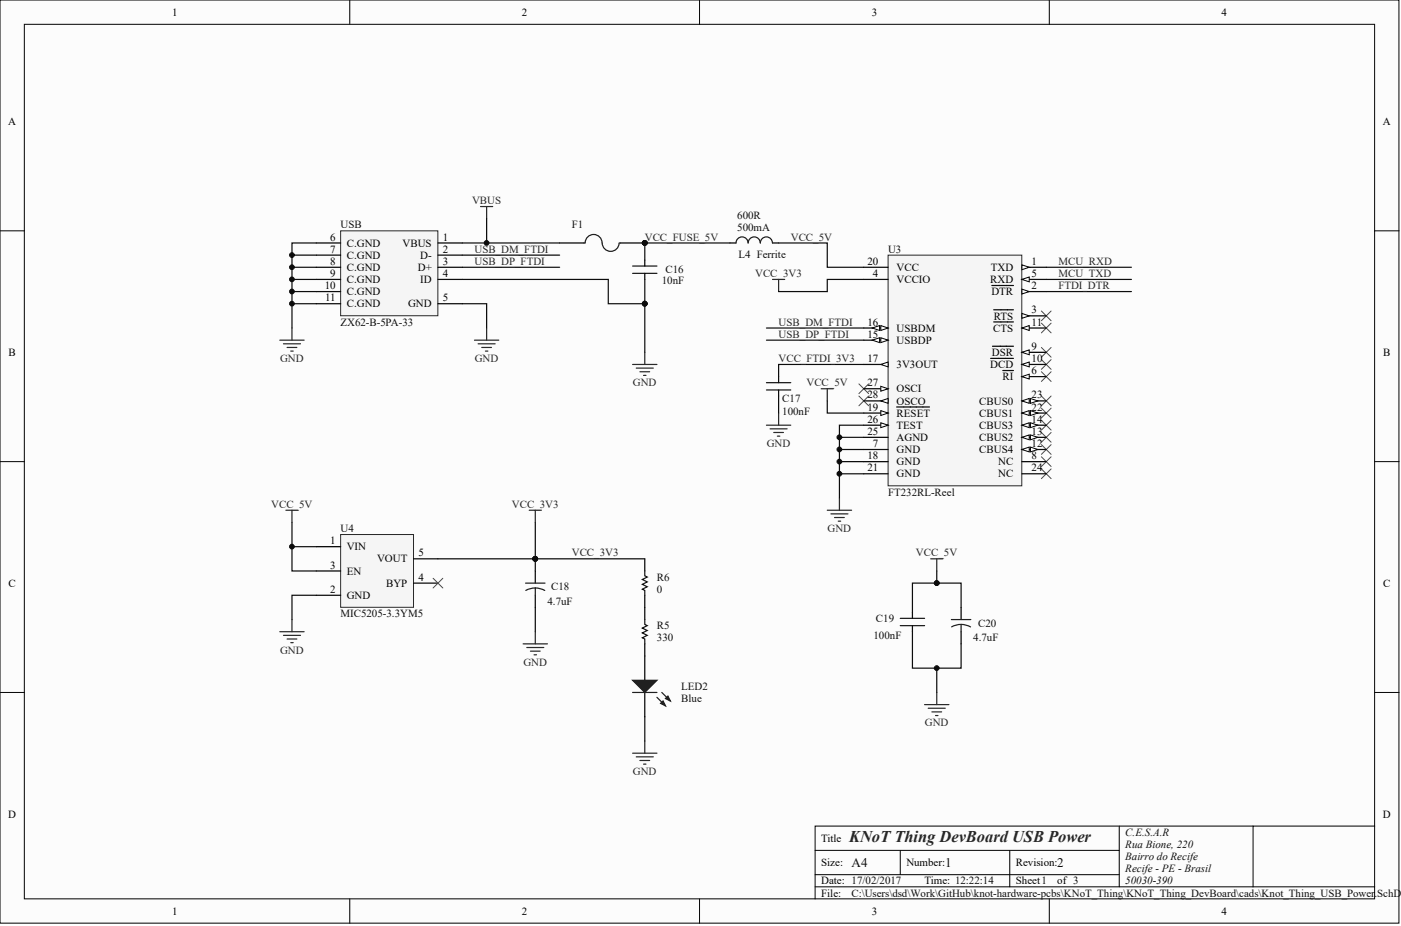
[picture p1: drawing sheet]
<svg xmlns="http://www.w3.org/2000/svg" width="486mm" height="322mm" viewBox="0 0 486 322" stroke-linecap="round" stroke-linejoin="round" font-family="sans-serif">
<defs><g id="words">
<text font-size="5.7" fill="#262626" x="294.9" y="292.5">KNoT Thing DevBoard USB Power</text>
<g font-size="4.6" fill="#0e0e0e">
<text x="295.7" y="301.2">A4</text>
<text x="328.2" y="301.2">1</text>
<text x="367.1" y="301.2">2</text>
</g>
<g font-size="3.8">
<text x="59.8" y="5.5">1</text>
<text x="181.2" y="5.5">2</text>
<text x="302.7" y="5.5">3</text>
<text x="424.1" y="5.5">4</text>
<text x="2.8" y="43.5">A</text>
<text x="480.2" y="43.5">A</text>
<text x="114.7" y="83.6">6</text>
<text x="153.8" y="83.6">1</text>
<text x="114.7" y="87.8">7</text>
<text x="120.4" y="85.7">C.GND</text>
<text x="120.4" y="89.9">C.GND</text>
<text x="139.8" y="85.7">VBUS</text>
<text x="146" y="89.9">D-</text>
<text x="153.8" y="87.8">2</text>
<text x="114.7" y="92">8</text>
<text x="120.4" y="94.1">C.GND</text>
<text x="145.1" y="94.1">D+</text>
<text x="153.8" y="92">3</text>
<text x="301.2" y="92">20</text>
<text x="311.3" y="94.1">VCC</text>
<text x="344" y="94.1">TXD</text>
<text x="358.2" y="92">1</text>
<text x="112.8" y="100.5">10</text>
<text x="114.7" y="96.2">9</text>
<text x="120.4" y="98.4">C.GND</text>
<text x="146" y="98.4">ID</text>
<text x="153.8" y="96.2">4</text>
<text x="303.1" y="96.2">4</text>
<text x="311.3" y="98.4">VCCIO</text>
<text x="343.8" y="98.4">RXD</text>
<text x="358.2" y="96.2">5</text>
<text x="358.2" y="100.5">2</text>
<text x="112.9" y="104.7">11</text>
<text x="120.4" y="102.6">C.GND</text>
<text x="120.4" y="106.8">C.GND</text>
<text x="141.7" y="106.8">GND</text>
<text x="153.8" y="104.7">5</text>
<text x="344.2" y="102.6">DTR</text>
<text x="301.2" y="113.1">16</text>
<text x="345.1" y="111">RTS</text>
<text x="358.2" y="113.1">11</text>
<text x="358.2" y="108.9">3</text>
<text x="301.2" y="117.3">15</text>
<text x="311.3" y="119.5">USBDP</text>
<text x="311.3" y="115.2">USBDM</text>
<text x="344.9" y="115.2">CTS</text>
<text x="3" y="123.7">B</text>
<text x="301.2" y="125.8">17</text>
<text x="344.5" y="123.7">DSR</text>
<text x="358.2" y="121.6">9</text>
<text x="358.2" y="125.8">10</text>
<text x="480.3" y="123.7">B</text>
<text x="311.3" y="127.9">3V3OUT</text>
<text x="343.8" y="127.9">DCD</text>
<text x="358.2" y="130">6</text>
<text x="301.2" y="134.2">27</text>
<text x="311.3" y="136.3">OSCI</text>
<text x="348.1" y="132.1">RI</text>
<text x="301.2" y="142.7">19</text>
<text x="301.2" y="138.4">28</text>
<text x="311.3" y="140.6">OSCO</text>
<text x="340" y="140.6">CBUS0</text>
<text x="358.2" y="142.7">22</text>
<text x="358.2" y="138.4">23</text>
<text x="301.2" y="146.9">26</text>
<text x="311.3" y="144.8">RESET</text>
<text x="311.3" y="149">TEST</text>
<text x="340" y="149">CBUS3</text>
<text x="340" y="144.8">CBUS1</text>
<text x="358.2" y="146.9">14</text>
<text x="301.2" y="151.1">25</text>
<text x="303.1" y="155.3">7</text>
<text x="311.3" y="153.2">AGND</text>
<text x="340" y="153.2">CBUS2</text>
<text x="358.2" y="155.3">12</text>
<text x="358.2" y="151.1">13</text>
<text x="301.2" y="159.6">18</text>
<text x="311.3" y="157.4">GND</text>
<text x="311.3" y="161.7">GND</text>
<text x="340" y="157.4">CBUS4</text>
<text x="346.6" y="161.7">NC</text>
<text x="358.2" y="159.6">8</text>
<text x="301.2" y="163.8">21</text>
<text x="311.3" y="165.9">GND</text>
<text x="346.6" y="165.9">NC</text>
<text x="358.2" y="163.8">24</text>
<text x="114.7" y="189.1">1</text>
<text x="120.4" y="191.2">VIN</text>
<text x="114.7" y="197.5">3</text>
<text x="130.9" y="195.4">VOUT</text>
<text x="145.3" y="193.3">5</text>
<text x="3" y="203.9">C</text>
<text x="120.4" y="199.6">EN</text>
<text x="134.1" y="203.9">BYP</text>
<text x="145.3" y="201.8">4</text>
<text x="480.3" y="203.9">C</text>
<text x="114.7" y="206">2</text>
<text x="120.4" y="208.1">GND</text>
<text x="2.8" y="284.1">D</text>
<text x="480.2" y="284.1">D</text>
<text x="285.1" y="292.5">Title</text>
<text x="285.1" y="300.9">Size:</text>
<text x="314.7" y="300.9">Number:</text>
<text x="352.7" y="300.9">Revision:</text>
<text x="285.1" y="307.3">Date: 17/02/2017</text>
<text x="285.1" y="311.5">File:</text>
<text x="321.1" y="307.3">Time: 12:22:14</text>
<text x="352.7" y="307.3">Sheet1</text>
<text x="367.1" y="307.3">of 3</text>
<text x="59.8" y="317.8">1</text>
<text x="181.2" y="317.8">2</text>
<text x="302.7" y="317.8">3</text>
<text x="424.1" y="317.8">4</text>
</g>
<g font-size="3.8" fill="#262626">
<text x="163.9" y="70.9">VBUS</text>
<text x="223.9" y="83.6">VCC_FUSE_5V</text>
<text x="274.6" y="83.6">VCC_5V</text>
<text x="164.8" y="87.8">USB_DM_FTDI</text>
<text x="164.8" y="92">USB_DP_FTDI</text>
<text x="367.5" y="92">MCU_RXD</text>
<text x="262.2" y="96.2">VCC_3V3</text>
<text x="367.5" y="96.2">MCU_TXD</text>
<text x="367.5" y="100.5">FTDI_DTR</text>
<text x="270.4" y="113.1">USB_DM_FTDI</text>
<text x="270.4" y="117.3">USB_DP_FTDI</text>
<text x="97.2" y="125.8">GND</text>
<text x="164.8" y="125.8">GND</text>
<text x="270.4" y="125.8">VCC_FTDI_3V3</text>
<text x="219.8" y="134.2">GND</text>
<text x="280" y="134.2">VCC_5V</text>
<text x="266.2" y="155.3">GND</text>
<text x="94.2" y="176.4">VCC_5V</text>
<text x="177.7" y="176.4">VCC_3V3</text>
<text x="287.3" y="184.9">GND</text>
<text x="198.5" y="193.3">VCC_3V3</text>
<text x="318.1" y="193.3">VCC_5V</text>
<text x="97.2" y="227.1">GND</text>
<text x="181.7" y="231.3">GND</text>
<text x="321.1" y="252.4">GND</text>
<text x="219.8" y="269.3">GND</text>
</g>
<g font-size="3.8" fill="#0e0e0e">
<text x="256" y="76">600R</text>
<text x="118.3" y="79.4">USB</text>
<text x="198.5" y="79.4">F1</text>
<text x="256" y="80.2">500mA</text>
<text x="256.4" y="89.5">L4 Ferrite</text>
<text x="308.4" y="87.8">U3</text>
<text x="231.1" y="95">C16</text>
<text x="229.8" y="98.8">10nF</text>
<text x="118.3" y="113.1">ZX62-B-5PA-33</text>
<text x="271.6" y="139.7">C17</text>
<text x="271.6" y="144.4">100nF</text>
<text x="308.4" y="172.2">FT232RL-Reel</text>
<text x="118.3" y="184.9">U4</text>
<text x="228.1" y="201.8">R6</text>
<text x="191.4" y="205.1">C18</text>
<text x="228.1" y="206">0</text>
<text x="118.3" y="214.4">MIC5205-3.3YM5</text>
<text x="190.1" y="210.2">4.7uF</text>
<text x="228.1" y="218.6">R5</text>
<text x="304.2" y="216.1">C19</text>
<text x="339.6" y="217.8">C20</text>
<text x="228.1" y="222.9">330</text>
<text x="303.3" y="222">100nF</text>
<text x="338" y="222.9">4.7uF</text>
<text x="236.6" y="239.7">LED2</text>
<text x="236.6" y="244">Blue</text>
<text x="390.8" y="290.4">C.E.S.A.R</text>
<text x="390.8" y="294.6">Rua Bione, 220</text>
<text x="390.8" y="298.8">Bairro do Recife</text>
<text x="390.8" y="303.1">Recife - PE - Brasil</text>
<text x="295.7" y="311.5">C:\Users\dsd\Work\GitHub\knot-hardware-pcbs\KNoT_Thing\KNoT_Thing_DevBoard\cads\Knot_Thing_USB_Power.SchDo</text>
<text x="390.8" y="307.3">50030-390</text>
</g>
</g></defs>
<g fill="#fcfcfc" stroke="#000" stroke-width=".35">
<path d="M0 0h485.8v320.7h-485.8z"/>
<path d="M8.4 8.4h468.9v303.9h-468.9z"/>
</g>
<g fill="none" stroke="#000" stroke-width=".35">
<path d="M121.5 0v8.4M242.9 0v8.4M364.4 0v8.4M0 80.2h8.4M477.4 80.2h8.4M0 160.4h8.4M477.4 160.4h8.4M0 240.6h8.4M477.4 240.6h8.4M283 295.5h105.6M312.6 295.5v8.4M350.6 295.5v12.6"/>
<path d="M388.6 287v21.1M435.1 287h-152.1v25.3M477.4 287h-42.3v21.1M121.5 312.3v8.5M242.9 312.3v8.5M283 308.1h194.4M283 303.9h105.6M364.4 312.3v8.5"/>
</g>
<g fill="none" stroke="#262626" stroke-width=".42">
<path d="M166.9 71.8h4.2M169 71.8v4.2M268.2 97.1h4.3M270.4 97.1v4.2M97.2 118.2h8.4M98.4 119.5h5.9M101.4 114v4.2M164.8 118.2h8.4M166 119.5h5.9M169 114v4.2M99.7 120.7h3.4M101 122h.8"/>
<path d="M167.3 120.7h3.4M168.6 122h.8M219.7 126.6h8.4M220.9 127.9h6M222.2 129.2h3.4M223.5 130.4h.8M223.9 122.4v4.2M266.1 147.7h8.5M267.4 149h5.9M268.7 150.3h3.4M269.9 151.5h.9M270.4 143.5v4.2"/>
<path d="M99.3 177.3h4.2M101.4 177.3v4.2M183.8 177.3h4.2M185.9 177.3v4.2M287.3 177.3h8.4M288.5 178.5h5.9M289.8 179.8h3.4M291.5 173.1v4.2M291.1 181.1h.8M323.2 194.2h4.2M325.3 194.2v4.2M97.2 219.5h8.4"/>
<path d="M101.4 215.3v4.2M185.9 219.5v4.2M98.4 220.8h5.9M99.7 222h3.4M101 223.3h.8M181.6 223.7h8.5M182.9 225h5.9M184.2 226.2h3.4M185.5 227.5h.8M321.1 244.8h8.4M322.3 246.1h5.9M323.6 247.3h3.4"/>
<path d="M324.9 248.6h.8M325.3 240.6v4.2"/>
</g>
<g fill="none" stroke="#0e0e0e" stroke-width=".42">
<path d="M169 76v8.4M101.4 88.6h8.4M101.4 92.9h8.4M101.4 97.1h8.4M109.8 84.4h-8.4v29.6M160.5 88.6h33.8M160.5 92.9h33.8M363.3 92.9h29.6M363.3 97.1h29.6M101.4 101.3h8.4M101.4 105.5h8.4M160.5 105.5h8.5v8.5"/>
<path d="M223.9 105.5v16.9M270.4 137.6v5.9M299.9 126.6h-29.5v4.3M291.5 152h8.4M291.5 156.2h8.4M299.9 147.7h-8.4v25.4M291.5 160.4h8.4M291.5 164.6h8.4M101.4 181.5v16.9h8.4M101.4 189.9h8.4M152.1 194.2h33.8M185.9 181.5v16.9"/>
<path d="M325.3 198.4v4.2h-8.5v10.1M109.8 206.8h-8.4v8.5M185.9 211v8.5M316.8 219.5v12.6h16.9v-8.4M325.3 202.6h8.4v8.4M325.3 232.1v8.5"/>
</g>
<g fill="#0e0e0e" stroke="#0e0e0e" stroke-width=".35">
<circle cx="101.4" cy="88.6" r=".82"/>
<circle cx="101.4" cy="92.8" r=".82"/>
<circle cx="101.4" cy="97.1" r=".82"/>
<circle cx="101.4" cy="101.3" r=".82"/>
<circle cx="101.4" cy="105.5" r=".82"/>
<circle cx="169" cy="84.4" r=".82"/>
<circle cx="101.4" cy="189.9" r=".82"/>
<circle cx="185.9" cy="194.1" r=".82"/>
<circle cx="291.5" cy="151.9" r=".82"/>
<circle cx="291.5" cy="156.2" r=".82"/>
<circle cx="291.5" cy="160.4" r=".82"/>
<circle cx="291.5" cy="164.6" r=".82"/>
<circle cx="325.3" cy="202.6" r=".82"/>
<circle cx="325.3" cy="232.1" r=".82"/>
<circle cx="223.9" cy="105.5" r=".82"/>
</g>
<path d="M266.1 135.5h8.5M266.1 133h8.5M312.6 217.4h8.5M312.6 214.8h8.5" fill="none" stroke="#141414" stroke-width=".42"/>
<path d="M270.4 130.9v2.1M270.4 135.5v2.1M316.8 212.7v2.1M316.8 217.4v2.1" fill="none" stroke="#000" stroke-width=".42"/>
<g fill="none" stroke="#4c4c4c" stroke-width=".35">
<path d="M361.6 112.3l3.4 3.4M361.6 108.1l3.4 3.3M365 112.3l-3.4 3.4M365 108.1l-3.4 3.3M298.2 133.4l3.4 3.4M298.2 137.6l3.4 3.4M301.6 133.4l-3.4 3.4M301.6 137.6l-3.4 3.4M361.6 120.7l3.4 3.4M361.6 124.9l3.4 3.4M361.6 129.2l3.4 3.3M361.6 137.6l3.4 3.4"/>
<path d="M365 120.7l-3.4 3.4M365 124.9l-3.4 3.4M365 129.2l-3.4 3.3M365 137.6l-3.4 3.4M361.6 141.8l3.4 3.4M361.6 146l3.4 3.4M361.6 150.3l3.4 3.3M361.6 154.5l3.4 3.4M361.6 158.7l3.4 3.4M365 141.8l-3.4 3.4M365 146l-3.4 3.4M365 150.3l-3.4 3.3"/>
<path d="M365 154.5l-3.4 3.4M365 158.7l-3.4 3.4M361.6 162.9l3.4 3.4M365 162.9l-3.4 3.4"/>
</g>
<path d="M118.3 185.7h25.3v25.3h-25.3z" fill="#f5f5f5" stroke="#262626" stroke-width=".35"/>
<g fill="none" stroke="#000" stroke-width=".42">
<path d="M194.3 84.4h8.5M215.4 84.4h8.5M223.9 90.3v2.1M223.9 95v2.1M253.5 84.4h2.1M268.2 84.4h2.2M109.8 189.9h8.5M109.8 198.4h8.5M143.6 194.2h8.5M185.9 198.4v4.2M109.8 206.8h8.5M143.6 202.6h8.5"/>
<path d="M185.9 206.8v4.2M333.7 211v4.3M333.7 219.5v4.2"/>
</g>
<path d="M285.1 135.1h4.3M287.3 135.1v4.2" fill="none" stroke="#262626" stroke-width=".42"/>
<path d="M160.5 97.1h50.7v8.4h12.7v-8.4M160.5 84.4h33.8M253.5 84.4h-29.6v5.9M270.4 84.4h16.9v8.5h12.6M299.9 97.1h-12.6v4.2h-16.9M287.3 139.3v4.2h12.6" fill="none" stroke="#0e0e0e" stroke-width=".42"/>
<g fill="#0e0e0e" stroke="#0e0e0e" stroke-width=".35">
<circle cx="223.9" cy="84.4" r=".82"/>
<circle cx="223.9" cy="105.5" r=".82"/>
</g>
<g fill="none" stroke="#1c1c1c" stroke-width=".42">
<path d="M202.8 84.4h.4M203.2 84.3a2.94 2.94 0 0 1 3-2.8 2.94 2.94 0 0 1 2.9 2.9M209.1 84.4a2.94 2.94 0 0 0 2.9 2.9 2.94 2.94 0 0 0 3-2.8M215 84.4h.4M259.8 84.4a2.09 2.09 0 0 0-2.1-2.1 2.09 2.09 0 0 0-2.1 2.1M268.2 84.4a2.11 2.11 0 0 0-2.1-2.1 2.11 2.11 0 0 0-2.1 2.1 2.09 2.09 0 0 0-2.1-2.1 2.09 2.09 0 0 0-2.1 2.1M182.5 202.6h6.8M185.9 204.3l1.7 .2 1.6 .7M185.9 204.3l-1.7 .2-1.6 .6M185.9 204.3v2.5M330.3 215.3h6.8M333.7 217l1.7 .2 1.6 .6"/>
<path d="M333.7 217l-1.7 .2-1.6 .6M333.7 217v2.5"/>
</g>
<path d="M219.7 92.4h8.4M219.7 95h8.4" fill="none" stroke="#141414" stroke-width=".42"/>
<path d="M308.4 88.6h46.4v80.2h-46.4z" fill="#f5f5f5" stroke="#262626" stroke-width=".35"/>
<path d="M299.9 97.1h8.5M354.9 97.1h8.4M354.9 164.6h8.4M354.9 160.4h8.4" fill="none" stroke="#000" stroke-width=".42"/>
<path d="M354.9 97.1l2.5-.9v1.7z" fill="#fcfcfc" stroke="#000" stroke-width=".35"/>
<path d="M354.9 130.9h8.4" fill="none" stroke="#000" stroke-width=".42"/>
<path d="M354.9 130.9l2.5-.9v1.7z" fill="#fcfcfc" stroke="#000" stroke-width=".35"/>
<path d="M348.2 128.7h3.7M354.9 122.4h8.4M299.9 156.2h8.5" fill="none" stroke="#000" stroke-width=".42"/>
<path d="M354.9 122.4l2.5-.8v1.7z" fill="#fcfcfc" stroke="#000" stroke-width=".35"/>
<path d="M344.6 120.3h7.3M354.9 126.6h8.4" fill="none" stroke="#000" stroke-width=".42"/>
<path d="M354.9 126.6l2.5-.8v1.7z" fill="#fcfcfc" stroke="#000" stroke-width=".35"/>
<path d="M354.9 114h8.4M344 124.5h7.9" fill="none" stroke="#000" stroke-width=".42"/>
<path d="M354.9 114l2.5-.9v1.7z" fill="#fcfcfc" stroke="#000" stroke-width=".35"/>
<path d="M345 111.9h6.9M354.9 156.2h8.4" fill="none" stroke="#000" stroke-width=".42"/>
<g fill="#fcfcfc" stroke="#000" stroke-width=".35">
<path d="M354.9 156.2l2.5-.9v1.7z"/>
<path d="M357.8 155.3l2.5 .9-2.5 .8z"/>
</g>
<path d="M354.9 152h8.4" fill="none" stroke="#000" stroke-width=".42"/>
<g fill="#fcfcfc" stroke="#000" stroke-width=".35">
<path d="M354.9 152l2.5-.9v1.7z"/>
<path d="M357.8 151.1l2.5 .9-2.5 .8z"/>
</g>
<path d="M354.9 147.7h8.4" fill="none" stroke="#000" stroke-width=".42"/>
<g fill="#fcfcfc" stroke="#000" stroke-width=".35">
<path d="M354.9 147.7l2.5-.8v1.7z"/>
<path d="M357.8 146.9l2.5 .8-2.5 .9z"/>
</g>
<path d="M299.9 118.2h8.5" fill="none" stroke="#000" stroke-width=".42"/>
<g fill="#fcfcfc" stroke="#000" stroke-width=".35">
<path d="M305.8 117.3l2.6 .9-2.6 .8z"/>
<path d="M302.9 118.2l2.5-.9v1.7z"/>
</g>
<path d="M299.9 114h8.5" fill="none" stroke="#000" stroke-width=".42"/>
<g fill="#fcfcfc" stroke="#000" stroke-width=".35">
<path d="M305.8 113.1l2.6 .9-2.6 .8z"/>
<path d="M302.9 114l2.5-.9v1.7z"/>
</g>
<path d="M299.9 126.6h8.5" fill="none" stroke="#000" stroke-width=".42"/>
<path d="M305.8 126.6l2.6-.8v1.7z" fill="#fcfcfc" stroke="#000" stroke-width=".35"/>
<path d="M299.9 143.5h8.5M299.9 160.4h8.5" fill="none" stroke="#000" stroke-width=".42"/>
<path d="M305.8 142.7l2.6 .8-2.6 .9z" fill="#fcfcfc" stroke="#000" stroke-width=".35"/>
<path d="M299.9 92.9h8.5M311.3 141.4h11.4M354.9 143.5h8.4M299.9 164.6h8.5" fill="none" stroke="#000" stroke-width=".42"/>
<g fill="#fcfcfc" stroke="#000" stroke-width=".35">
<path d="M354.9 143.5l2.5-.8v1.7z"/>
<path d="M357.8 142.7l2.5 .8-2.5 .9z"/>
</g>
<path d="M354.9 139.3h8.4" fill="none" stroke="#000" stroke-width=".42"/>
<g fill="#fcfcfc" stroke="#000" stroke-width=".35">
<path d="M354.9 139.3l2.5-.9v1.7z"/>
<path d="M357.8 138.4l2.5 .9-2.5 .8z"/>
</g>
<path d="M299.9 152h8.5M299.9 147.7h8.5" fill="none" stroke="#000" stroke-width=".42"/>
<path d="M305.8 146.9l2.6 .8-2.6 .9z" fill="#fcfcfc" stroke="#000" stroke-width=".35"/>
<path d="M299.9 135.1h8.5" fill="none" stroke="#000" stroke-width=".42"/>
<path d="M305.8 134.2l2.6 .9-2.6 .8z" fill="#fcfcfc" stroke="#000" stroke-width=".35"/>
<path d="M299.9 139.3h8.5" fill="none" stroke="#000" stroke-width=".42"/>
<path d="M305.8 139.3l2.6-.9v1.7z" fill="#fcfcfc" stroke="#000" stroke-width=".35"/>
<path d="M354.9 92.9h8.4" fill="none" stroke="#000" stroke-width=".42"/>
<path d="M354.9 92l2.5 .9-2.5 .8z" fill="#fcfcfc" stroke="#000" stroke-width=".35"/>
<path d="M354.9 101.3h8.4" fill="none" stroke="#000" stroke-width=".42"/>
<path d="M354.9 100.5l2.5 .8-2.5 .8z" fill="#fcfcfc" stroke="#000" stroke-width=".35"/>
<path d="M344.4 99.2h7.5M354.9 109.7h8.4" fill="none" stroke="#000" stroke-width=".42"/>
<path d="M354.9 108.9l2.5 .8-2.5 .9z" fill="#fcfcfc" stroke="#000" stroke-width=".35"/>
<path d="M345 107.6h6.9" fill="none" stroke="#000" stroke-width=".42"/>
<path d="M266.1 114h33.8M266.1 118.2h33.8M363.3 101.3h29.6" fill="none" stroke="#0e0e0e" stroke-width=".42"/>
<path d="M118.3 80.2h33.7v29.5h-33.7z" fill="#f5f5f5" stroke="#262626" stroke-width=".35"/>
<g fill="none" stroke="#000" stroke-width=".42">
<path d="M109.8 84.4h8.5M109.8 88.6h8.5M109.8 92.9h8.5M109.8 97.1h8.5M152.1 84.4h8.4M152.1 88.6h8.4M152.1 92.9h8.4M152.1 97.1h8.4M109.8 105.5h8.5M109.8 101.3h8.5M152.1 105.5h8.4M223.9 194.2v4.2"/>
<path d="M223.9 206.8v8.5M223.9 223.7v12.7M223.9 240.6v8.4"/>
</g>
<path d="M223.9 257.5v4.2M219.7 261.7h8.4M220.9 263h6M222.2 264.2h3.4M223.5 265.5h.8" fill="none" stroke="#262626" stroke-width=".42"/>
<path d="M185.9 194.2h38M223.9 249v8.5" fill="none" stroke="#0e0e0e" stroke-width=".42"/>
<g fill="#1c1c1c" stroke="#1c1c1c" stroke-width=".42">
<path d="M219.7 236.4h8.4l-4.2 4.2z"/>
<path d="M229.4 244.4l.8-.9 .9 1.7z"/>
<path d="M231.1 242.7l.8-.8 .9 1.6z"/>
</g>
<path d="M219.7 240.6h8.4M228.1 242.3l3 2.9M229.8 240.6l3 2.9" fill="none" stroke="#1c1c1c" stroke-width=".42"/>
<path d="M223.9 198.4v1.7l.8 .4-1.7 .8 1.7 .9-1.7 .8 1.7 .9-1.7 .8 .9 .4v1.7M223.9 215.3v1.7l.8 .4-1.7 .8 1.7 .9-1.7 .8 1.7 .9-1.7 .8 .9 .4v1.7" fill="none" stroke="#151515" stroke-width=".42"/>
<circle cx="185.9" cy="194.1" r=".82" fill="#0e0e0e" stroke="#0e0e0e" stroke-width=".35"/>
<path d="M150.4 200.9l3.4 3.4M153.8 200.9l-3.4 3.4" fill="none" stroke="#4c4c4c" stroke-width=".35"/>
<use href="#words"/>
</svg>
